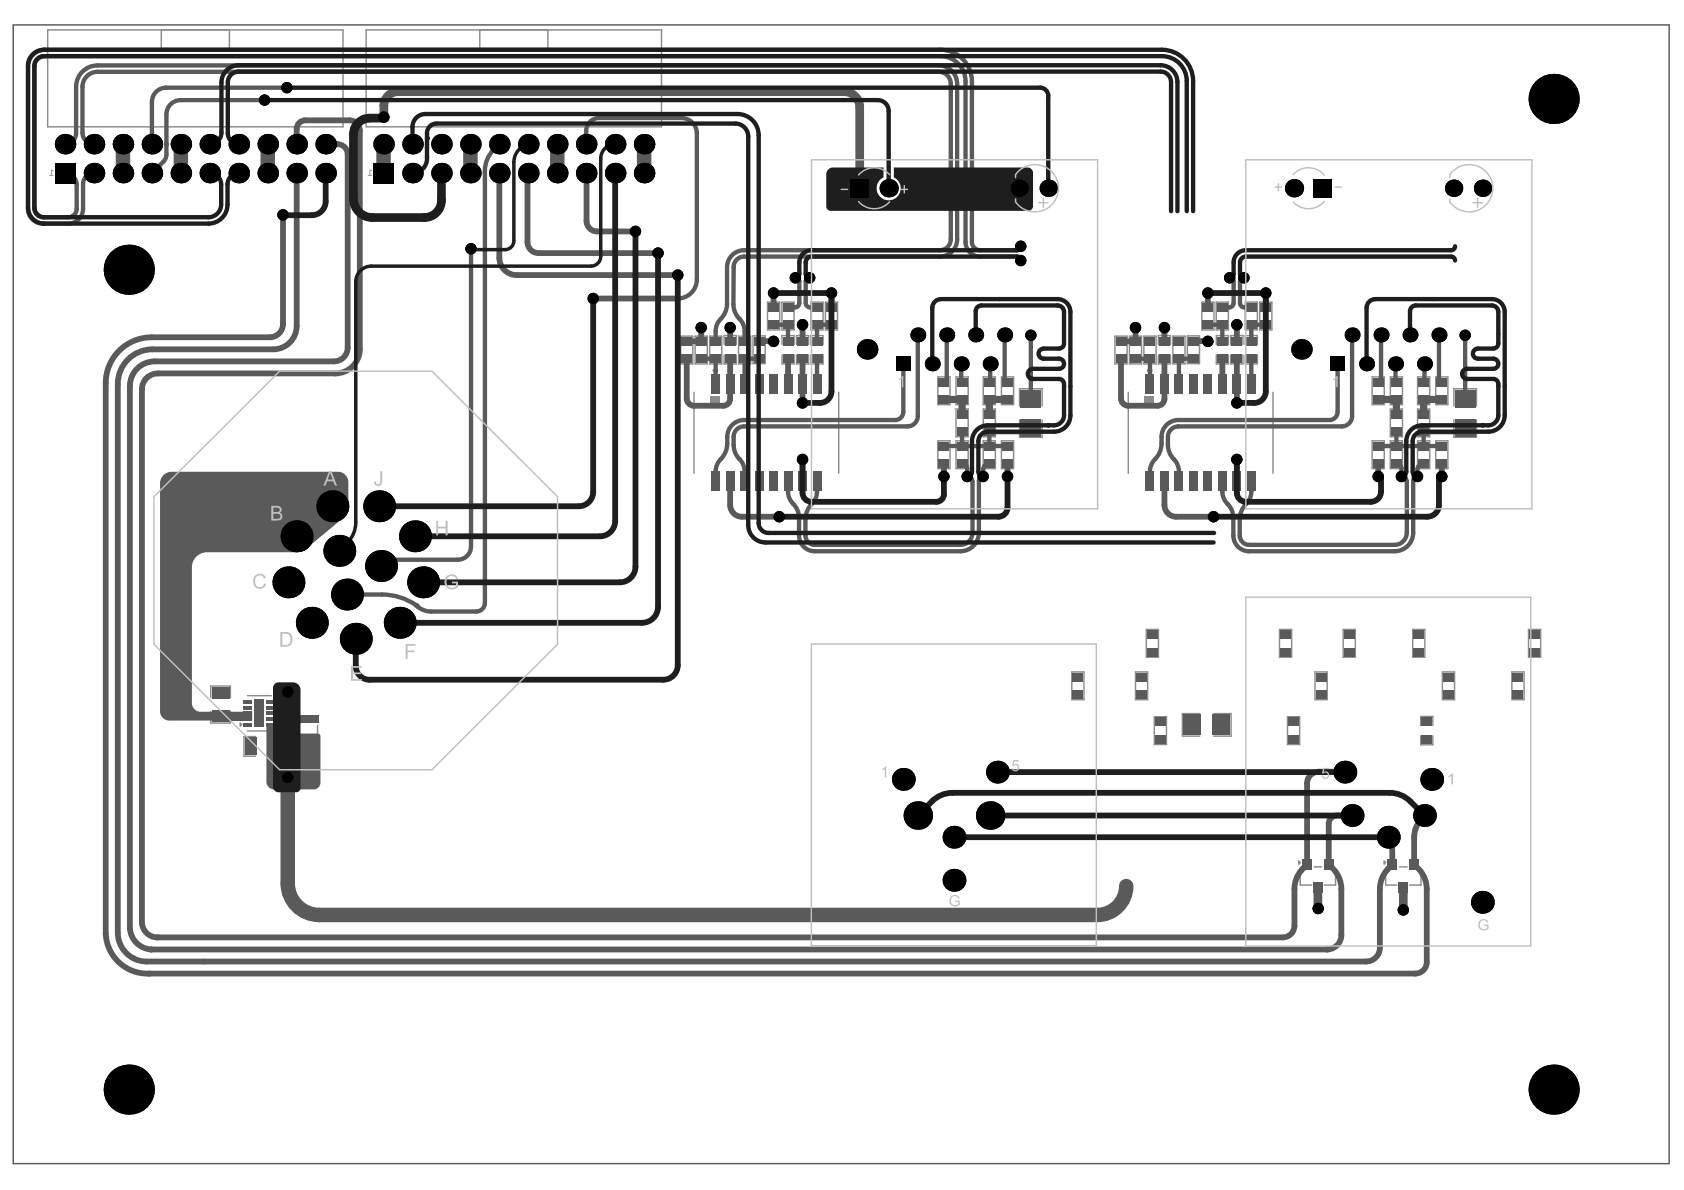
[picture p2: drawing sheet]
<svg xmlns="http://www.w3.org/2000/svg" width="297mm" height="210mm" viewBox="0 0 297 210" stroke-linecap="round" stroke-linejoin="round" font-family="sans-serif">
<path d="M2.3 4.4h292.1v200.9h-292.1z" fill="none" stroke="#5a5a5a" stroke-width=".26"/>
<g fill="none" stroke="#8c8c8c" stroke-width=".26">
<path d="M8.4 5.3h52.1v17.1h-52.1zM28.4 5.3v3.3h12.1v-3.3M64.6 5.3h52.1v17.1h-52.1zM84.6 5.3v3.3h12v-3.3M120.1 59.3h2.1v4.9h-2.1zM122.6 59.3h2.2v4.9h-2.2zM125.2 59.3h2.1v4.9h-2.1zM130.3 59.3h2.1v4.9h-2.1zM132.8 59.2h2.2v4.9h-2.2zM135.4 53.3h2.1v4.9h-2.1zM137.9 53.3h2.2v4.9h-2.2zM143 53.3h2.2v4.9h-2.2z"/>
<path d="M145.6 53.3h2.1v4.9h-2.1zM196.7 59.3h2.1v4.9h-2.1zM199.2 59.3h2.2v4.9h-2.2zM201.8 59.3h2.1v4.9h-2.1zM206.9 59.3h2.1v4.9h-2.1zM209.4 59.2h2.2v4.9h-2.2zM212 53.3h2.1v4.9h-2.1zM214.5 53.3h2.2v4.9h-2.2zM219.6 53.3h2.2v4.9h-2.2zM222.2 53.3h2.1v4.9h-2.1zM122.4 69.2v14.3M127.7 62.6v1.6h2.2v-1.6"/>
<path d="M127.7 60.8v-1.6h2.2v1.6M137.9 62.6v1.6h2.2v-1.6M137.9 60.8v-1.6h2.2v1.6M140.5 62.6v1.6h2.1v-1.6M140.5 60.8v-1.6h2.1v1.6M143 62.6v1.6h2.2v-1.6M143 60.8v-1.6h2.2v1.6M147.9 69.2v14.3M165.4 77.8h2.2v4.9h-2.2zM165.4 66.5h2.2v4.9h-2.2zM168.6 77.8h2.2v4.9h-2.2zM168.6 66.5h2.2v4.9h-2.2z"/>
<path d="M168.6 72.1h2.2v4.9h-2.2zM173.4 77.8h2.2v4.9h-2.2zM173.4 66.5h2.2v4.9h-2.2zM173.4 72.1h2.2v4.9h-2.2zM176.6 66.5h2.2v4.9h-2.2zM176.6 77.8h2.2v4.9h-2.2zM179.8 74.1v3h4v-3M179.8 71.6v-3h4v3M199 69.2v14.3M204.3 62.6v1.6h2.2v-1.6M204.3 60.8v-1.6h2.2v1.6M214.5 62.6v1.6h2.2v-1.6"/>
<path d="M214.5 60.8v-1.6h2.2v1.6M217.1 62.6v1.6h2.1v-1.6M217.1 60.8v-1.6h2.1v1.6M219.6 62.6v1.6h2.2v-1.6M219.6 60.8v-1.6h2.2v1.6M224.5 69.2v14.3M242 66.5h2.2v4.9h-2.2zM242 77.8h2.2v4.9h-2.2zM245.2 77.8h2.2v4.9h-2.2zM245.2 66.5h2.2v4.9h-2.2zM245.2 72.1h2.2v4.9h-2.2zM250 77.8h2.2v4.9h-2.2z"/>
<path d="M250 66.5h2.2v4.9h-2.2zM250 72.1h2.2v4.9h-2.2zM253.2 77.8h2.2v4.9h-2.2zM253.2 66.5h2.2v4.9h-2.2zM256.4 74.1v3h4v-3M256.4 71.6v-3h4v3M189.1 118.5h2.1v4.9h-2.1zM200.3 118.5h2.1v4.9h-2.1zM202.2 111h2.1v4.9h-2.1zM225.7 111h2.1v4.9h-2.1zM232 118.5h2.1v4.9h-2.1zM236.9 111h2.2v4.9h-2.2z"/>
<path d="M249.2 111h2.1v4.9h-2.1zM254.4 118.5h2.2v4.9h-2.2zM266.7 118.5h2.1v4.9h-2.1zM269.6 111h2.2v4.9h-2.2zM37.2 123v-2h3.4v2M37.2 125.5v2h3.4v-2M42.4 127.6l.2 .2-.2 .3zM43.6 128.9h4.3M43.6 122.7h4.3M45.1 129.9h-2.1v3.5h2.1M47.5 129.9h2.1v3.5h-2.1M51.8 127.9v1.6"/>
<path d="M56 127.9v1.6M203.6 126.4h2.2v4.9h-2.2zM211.6 125.9h-3v3.9h3M214.1 125.9h3v3.9h-3M227.1 126.4h2.1v4.9h-2.1zM250.6 128v-1.6h2.1v1.6M250.6 129.8v1.6h2.1v-1.6M229.1 151.9l.2 .2-.2 .3zM229.3 153.3v2.8h2M231.8 152.9h1.3M235.6 153.3v2.8h-2M244.2 151.9l.2 .2-.2 .3z"/>
<path d="M244.4 153.3v2.8h2M246.9 152.9h1.3M250.6 153.3v2.8h-1.9"/>
</g>
<path d="M125.9 65.3h.5l-.2 .3zM202.5 65.3h.5l-.2 .3z" fill="none" stroke="#8c8c8c" stroke-width=".51"/>
<g fill="#8c8c8c">
<path d="M125.3 69.9h1.7v1.6h-1.7z" fill-rule="evenodd"/>
<path d="M201.9 69.9h1.7v1.6h-1.7z" fill-rule="evenodd"/>
</g>
<g fill="#8c8c8c">
<path d="M9 29.9l.4 .1v.1h-.3v.8h.3v.1h-.7v-.1h.3z"/>
<path d="M65.2 29.9l.4 .1v.1h-.3v.8h.3v.1h-.7v-.1h.3z"/>
</g>
<g fill="#5a5a5a">
<path d="M28.7 84a2.01 2.01 0 0 1 1.6-.8h29.3a1.82 1.82 0 0 1 1.8 1.9v4.2a2.65 2.65 0 0 1-.8 2l-6.4 5.3a2.52 2.52 0 0 1-1.9 .8h-15.8a2.64 2.64 0 0 0-2.6 2.7v23.9a1.52 1.52 0 0 0 1.5 1.5h9.1v1.6h-14.6a1.62 1.62 0 0 1-1.7-1.6v-40.4z"/>
<path d="M47 127.8h1.5v1.3l.3 .3h7.3l.3 .2 .1 8.4a1.17 1.17 0 0 1-1.2 1.2h-7a1.33 1.33 0 0 1-1.3-1.3z"/>
</g>
<g fill="none" stroke="#5a5a5a" stroke-width=".77">
<path d="M26.8 18v7.4M29.3 15.5h21.3M31.9 17.7h14.8M7.5 39.4h4.5M29.4 20.2v5.1M85.5 30.7v75.7M103.4 23.1v2.3M105.7 20.8h14.5M83.1 43.9v52.5M131.2 44.1h34.6M142.1 49.7v3.7M172.9 45.3h6.5"/>
<path d="M172.9 44.1h6.5M69.3 98.7h11.5M69.3 98.7l-1.5 .3-.6 .8M61.2 104.9h6.2"/>
</g>
<path d="M50.8 137.1v18.7" fill="none" stroke="#5a5a5a" stroke-width="2.6"/>
<g fill="none" stroke="#5a5a5a" stroke-width="1">
<path d="M52.3 22.7v2.7M53.8 21.2h7.9M57.4 25.4h2.1M61.3 27.2v34.1M63.5 23v38.6M26.7 59.5h20.9M91.1 48.5h28.4M104.9 52.7h14.6M18.6 67.6v97.1M20.8 67.7v96.8M22.9 68.1v95.6M25 68.7v94.1"/>
<path d="M26.9 61.6h21.3M27.3 63.7h31.6M27.8 65.9h31.4M122.4 71.6h5.2M230.6 138.2v14.3l-.8 .7M232.6 136.1h4.5M228.3 156.8v6.5M234.4 145.3v7.2M235.8 143.8h2.7M236.6 156.8v8.1M243.4 156.8v10.4M245.6 152.5l-.7 .7"/>
<path d="M249.4 147.8v4.7M251.3 143.8l-.4 .4M251.7 156.8v12.9M25.9 169.6h215.1M26.7 167.5h207.4M27.8 165.3h198.5M234.1 167.5h.1M234.2 167.5h-.1M249.6 171.7h-223.3"/>
</g>
<path d="M67.7 18.6v2.1M70.2 16.2h78.7M151.6 18.9v14.3" fill="none" stroke="#5a5a5a" stroke-width="1.5"/>
<circle cx="73.4" cy="106.8" r=".38" fill="#5a5a5a"/>
<path d="M6.1 11.7v25.1M7.9 8.8h158M14.5 15.3v8.1M17.2 11.5h148.4M28.8 28.5l-2 2M29.4 25.6v1.6M85.5 30.1v.3M88.1 25.4l-1.1 1.1M126.2 58.4v1.8M129.4 47.1v6.6M139 54.2h1.2M76.1 107.9h7.9" fill="none" stroke="#5a5a5a" stroke-width=".77"/>
<path d="M49.9 37.9v19.3M52.3 30.5v27M88.1 30.5v15M93 30.7v12M103.5 30.6v8.4M95 44.6h21.1M105.3 40.8h6.8M146.7 51.7v2.5M121.1 63.3v7M234.4 152.5l.7 .7M244.9 147.7l.6 .5 .1 3.9M249.4 152.5l.8 .7" fill="none" stroke="#5a5a5a" stroke-width="1"/>
<path d="M232.5 156.5v3.7M247.5 156.5v4" fill="none" stroke="#5a5a5a" stroke-width="1.5"/>
<path d="M47.7 125.8h2.1" fill="none" stroke="#5a5a5a" stroke-width=".51"/>
<path d="M56.3 161.4h137.2" fill="none" stroke="#5a5a5a" stroke-width="2.6"/>
<circle cx="54.5" cy="131.6" r="1.28" fill="#5a5a5a"/>
<path d="M50.8 122v2.9" fill="none" stroke="#5a5a5a" stroke-width=".51"/>
<path d="M32.9 94.6h19.4M52.3 94.6h.1M58.6 89.3l-6.3 5.3" fill="none" stroke="#5a5a5a" stroke-width="1"/>
<path d="M31.9 25.4v5.1M47.2 25.4v5.1" fill="none" stroke="#5a5a5a" stroke-width="2.6"/>
<circle cx="31.9" cy="25.4" r=".38" fill="#5a5a5a"/>
<path d="M21.7 25.4v5.1M67.7 25.4v5.1" fill="none" stroke="#5a5a5a" stroke-width="2.6"/>
<circle cx="67.7" cy="30.5" r=".38" fill="#5a5a5a"/>
<path d="M113.6 25.4v5.1" fill="none" stroke="#5a5a5a" stroke-width="2.6"/>
<circle cx="113.6" cy="25.4" r=".38" fill="#5a5a5a"/>
<path d="M83 25.4v5.1M98.3 25.4v5.1" fill="none" stroke="#5a5a5a" stroke-width="2.6"/>
<path d="M167 70.5h2.7v2.7M177.2 70.5h-2.7v2.7M243.6 70.5h2.7v2.7M253.8 70.5h-2.7v2.7" fill="none" stroke="#5a5a5a" stroke-width="1.3"/>
<g fill="none" stroke="#5a5a5a" stroke-width=".77">
<path d="M4.9 11.7v25.1M7.9 9.9h158M13.4 15.3v8.2M17.2 12.7h148.4M167.7 14.8v27.4M168.8 14.8v27.4M170.3 14.3v28.4M171.4 14.3v28.4M7.5 38.3h4.5M13.5 32.6v4.2M14.6 32.5v4.3M122.9 23.5v25.8"/>
<path d="M128.2 47.1v6.6M130.4 56.2l.1 .1M131.2 45.3h34.6M131.3 58.4v1.8M136.5 57.3h2.5M139 57.8v2.4M141 49.7v3.7M142.9 54.2h1.2M144.1 57.8v2.4M144.1 57.3h2.6M161.9 59.1v14.3M167 59.1v8.3"/>
<path d="M177.2 59.1v8.3M181.8 59.1v11.2M213.1 57.3h2.5M215.6 54.2h1.2M215.6 57.8v2.4M217.6 49.7v3.7M218.7 49.7v3.7M219.5 54.2h1.2M220.7 57.3h2.6M220.7 57.8v2.4M238.5 59.1v14.3M243.6 59.1v8.3"/>
<path d="M253.8 59.1v8.3M258.4 59.1v11.2M123.7 63.3h2.5v4.5M128.3 77.1v1.1M129.4 77.1v1.4M131.2 74.1h26.7M131.2 75.2h28.9M133.8 63.3h-2.5v4.5M139 60.2h.1M144.1 63.2v4.6M159.3 64.2v8.5M167 78.7h10.2"/>
<path d="M169.6 64.2v3l.1 .2M169.7 76.2v2.5M174.7 64.2v3l-.2 .2M180 76.2h-5.5v2.5M200.3 63.3h2.5v4.5M204.9 77.1v1.1M206 77.1v1.4M207.9 74.1h26.6M207.9 75.2h28.8M210.5 63.3h-2.5v4.5M215.6 60.2h.1M220.7 63.2v4.6"/>
<path d="M235.9 64.2v8.5M243.6 78.7h10.2M246.2 64.2v3l.1 .2M246.3 76.2v2.5M251.3 64.2v3l-.2 .2M256.6 76.2h-5.5v2.5M126.2 83.2v1.8M131.3 83.2v1.8M139 84.9v1.8M140.9 91.4v3.1M142.1 91.6v2.9M143.7 97.2h25.7"/>
<path d="M143.7 96.1h25.7M144.1 84.9v1.8M170.6 82.6v1.4M171.5 85v8.9M172.7 84.8v9.2M173.4 82.8v1.2M202.8 83.2v1.8M208 83.2v1.8M215.6 84.9v1.8M217.6 91.4v3.1M218.7 91.6v2.9M220.3 97.2h25.7"/>
<path d="M220.3 96.1h25.7M220.7 84.9v1.8M247.2 82.6v1.4M248.1 85v8.9M249.3 84.8v9.2M250 82.8v1.2"/>
</g>
<g fill="none" stroke="#5a5a5a" stroke-width="1">
<path d="M123.7 57.8v2.4h-2.6M128.8 57.8v2.4M136.5 51.7v2.5M141.6 57.8v2.3M200.3 57.8v2.4h-2.6M205.4 57.8v2.4M213.1 51.7v2.5M218.2 57.8v2.3M223.3 51.7v2.5M128.8 63.2v7.2M133.9 60.2h2.5M139 63.2v4.6"/>
<path d="M141.6 63.2v7.9M197.7 63.3v7M199 71.6h5.2M205.4 63.2v7.2M210.5 60.2h2.5M215.6 63.2v4.6M218.2 63.2v7.9M128.8 84.4v4.7M130.9 91.1h6.6M141.6 81v3.9M166.5 81.7v2.3M177.7 81.7v2.3"/>
<path d="M205.4 84.4v4.7M207.5 91.1h6.6M218.2 81v3.9M243.1 81.7v2.3M254.3 81.7v2.3"/>
</g>
<path d="M136.4 60.2h.1" fill="none" stroke="#5a5a5a" stroke-width="1.5"/>
<g fill="#5a5a5a">
<path d="M47 126.5h6.9v.6h-6.9z" fill-rule="evenodd"/>
<path d="M38.9 125.5h5.6v1.6h-5.6z" fill-rule="evenodd"/>
</g>
<g fill="none" stroke="#5a5a5a" stroke-width="1">
<path d="M53.8 21.2a1.51 1.51 0 0 0-1.5 1.5M59.5 25.4a1.81 1.81 0 0 1 1.8 1.8M61.7 21.2a1.8 1.8 0 0 1 1.8 1.8M93.2 30.5l-.2 .2M103.4 30.5l.1 .1M103.5 39a1.85 1.85 0 0 0 1.8 1.8M26.7 59.5a8.1 8.1 0 0 0-8.1 8.1M49.9 57.2a2.34 2.34 0 0 1-2.3 2.3M52.3 57.5a4.1 4.1 0 0 1-4.1 4.1M88.1 45.5a3.1 3.1 0 0 0 3 3M93 42.7a1.95 1.95 0 0 0 2 1.9M26.9 61.6a6.1 6.1 0 0 0-6.1 6.1"/>
<path d="M27.3 63.7a4.4 4.4 0 0 0-4.4 4.4M27.8 65.9a2.79 2.79 0 0 0-2.8 2.8M61.3 61.3a2.43 2.43 0 0 1-2.4 2.4M63.5 61.6a4.3 4.3 0 0 1-4.3 4.3M121.1 70.3a1.28 1.28 0 0 0 1.3 1.3M128.8 70.4a1.21 1.21 0 0 1-1.2 1.2M197.7 70.3a1.28 1.28 0 0 0 1.3 1.3M205.4 70.4a1.21 1.21 0 0 1-1.2 1.2M128.8 89.1a2.07 2.07 0 0 0 2.1 2M205.4 89.1a2.07 2.07 0 0 0 2.1 2M232.6 136.1a2.06 2.06 0 0 0-2 2.1M237.1 136.1l.1 .1"/>
<path d="M229.8 153.2a5.1 5.1 0 0 0-1.5 3.6M235.4 153.5a5.1 5.1 0 0 1 1.2 3.3M235.8 143.8a1.42 1.42 0 0 0-1.4 1.5M244.9 153.2a5.1 5.1 0 0 0-1.5 3.6M250.4 153.5a5.1 5.1 0 0 1 1.3 3.3M250.9 144.2a5.1 5.1 0 0 0-1.5 3.6M18.6 164.7a7.4 7.4 0 0 0 7.7 7M20.8 164.5a5.1 5.1 0 0 0 5.1 5.1M22.9 163.7a4 4 0 0 0 3.8 3.8M25 162.8a2.73 2.73 0 0 0 2.8 2.5M228.3 163.3a2.07 2.07 0 0 1-2 2M236.6 164.9a2.54 2.54 0 0 1-2.4 2.6"/>
<path d="M243.4 167.2a2.44 2.44 0 0 1-2.4 2.4M251.7 169.7a2.03 2.03 0 0 1-2.1 2"/>
</g>
<path d="M70.2 16.2a2.46 2.46 0 0 0-2.5 2.4M148.9 16.2a2.73 2.73 0 0 1 2.7 2.7" fill="none" stroke="#5a5a5a" stroke-width="1.5"/>
<g fill="none" stroke="#5a5a5a" stroke-width=".77">
<path d="M7.9 8.8a2.96 2.96 0 0 0-3 2.9M7.9 9.9a1.84 1.84 0 0 0-1.8 1.8M17.2 12.7a2.65 2.65 0 0 0-2.7 2.6M17.2 11.5a3.8 3.8 0 0 0-3.8 3.8M29.3 15.5a2.51 2.51 0 0 0-2.5 2.5M31.9 17.7a2.51 2.51 0 0 0-2.5 2.5M165.6 11.5a3.2 3.2 0 0 1 3.2 3.3M165.6 12.7a2.12 2.12 0 0 1 2.1 2.1M165.9 8.8a5.6 5.6 0 0 1 5.5 5.5M165.9 9.9a4.4 4.4 0 0 1 4.4 4.4M4.9 36.8a2.6 2.6 0 0 0 2.6 2.6M6.1 36.8a1.48 1.48 0 0 0 1.4 1.5"/>
<path d="M11.5 30.5a2.05 2.05 0 0 1 2 2.1M13.4 23.5a1.95 1.95 0 0 1-1.9 1.9M13.5 36.8a1.48 1.48 0 0 1-1.5 1.5M14.5 23.4a2.03 2.03 0 0 0 2.1 2M14.6 36.8a2.6 2.6 0 0 1-2.6 2.6M16.6 30.5a1.93 1.93 0 0 0-2 2M29.4 25.6h.1M29.4 27.2a1.78 1.78 0 0 1-.6 1.3M29.4 25.3v.3M85.5 30.4v.3M87 26.5l-1 1.4-.3 1.1-.2 1.1M105.7 20.8a2.25 2.25 0 0 0-2.3 2.3"/>
<path d="M120.2 20.8a2.71 2.71 0 0 1 2.7 2.7M104.6 52.4l.3 .3M122.9 49.3a3.4 3.4 0 0 1-3.4 3.4M128.2 53.7l-.3 1.4-.8 1.2a3 3 0 0 0-.9 2.1M129.4 53.7l.2 1.4 .8 1.1M130.5 56.3a3 3 0 0 1 .8 2.1M131.2 44.1a3 3 0 0 0-3 3M131.2 45.3a1.84 1.84 0 0 0-1.8 1.8M140.3 49a.7 .7 0 0 1 .7 .7M141 53.4a.77 .77 0 0 1-.8 .8M142.1 53.4a.77 .77 0 0 0 .8 .8M142.8 49a.7 .7 0 0 0-.7 .7"/>
<path d="M167.7 42.2a1.93 1.93 0 0 1-1.9 1.9M168.8 42.2a3 3 0 0 1-3 3.1M170.3 42.7a2.56 2.56 0 0 0 2.6 2.6M171.4 42.7a1.43 1.43 0 0 0 1.5 1.4M179.4 45.3a.7 .7 0 0 1 .6 .7M180 43.4a.7 .7 0 0 1-.6 .7M216.9 49a.7 .7 0 0 1 .7 .7M217.6 53.4a.77 .77 0 0 1-.8 .8M218.7 53.4a.77 .77 0 0 0 .8 .8M219.4 49a.7 .7 0 0 0-.7 .7M128.3 78.2a4.2 4.2 0 0 1-1.5 3.2 3 3 0 0 0-.6 1.8M129.4 78.5a4 4 0 0 0 1.4 2.9 3 3 0 0 1 .5 1.8"/>
<path d="M131.2 74.1a2.97 2.97 0 0 0-2.9 3M131.2 75.2a1.84 1.84 0 0 0-1.8 1.9M133.9 63.2l-.1 .1M159.3 72.7a1.43 1.43 0 0 1-1.4 1.4M161.9 73.4a1.82 1.82 0 0 1-1.8 1.8M180.8 75.4a.82 .82 0 0 1-.8 .8M204.9 78.2a4.2 4.2 0 0 1-1.5 3.2 3 3 0 0 0-.6 1.8M206 78.5a4 4 0 0 0 1.4 2.9 3 3 0 0 1 .6 1.8M207.9 74.1a2.97 2.97 0 0 0-3 3M207.9 75.2a1.84 1.84 0 0 0-1.9 1.9M235.9 72.7a1.43 1.43 0 0 1-1.4 1.4M238.5 73.4a1.82 1.82 0 0 1-1.8 1.8"/>
<path d="M257.4 75.4a.82 .82 0 0 1-.8 .8M83.1 96.4a2.33 2.33 0 0 1-2.3 2.3M139 86.7a4.6 4.6 0 0 0 1.5 2.9l.3 .8 .1 1M140.9 94.5a2.76 2.76 0 0 0 2.8 2.7M142.1 94.5a1.64 1.64 0 0 0 1.6 1.6M144.1 86.7a3.4 3.4 0 0 1-1.2 2.5 3.9 3.9 0 0 0-.8 2.4M169.7 81.7h.1a.89 .89 0 0 1 .8 .9M170.6 84a.94 .94 0 0 1 .9 1M171.5 93.9a2.17 2.17 0 0 1-2.1 2.2M172.7 94a3.3 3.3 0 0 1-3.3 3.2M173.4 84a.76 .76 0 0 0-.7 .8M174.5 81.7a1.08 1.08 0 0 0-1.1 1.1"/>
<path d="M215.6 86.7a4.6 4.6 0 0 0 1.5 2.9l.3 .8 .2 1M217.6 94.5a2.76 2.76 0 0 0 2.7 2.7M218.7 94.5a1.64 1.64 0 0 0 1.6 1.6M220.7 86.7a3.4 3.4 0 0 1-1.2 2.5 3.9 3.9 0 0 0-.8 2.4M246.3 81.7h.1a.89 .89 0 0 1 .8 .9M247.2 84a.94 .94 0 0 1 .9 1M248.1 93.9a2.17 2.17 0 0 1-2.1 2.2M249.3 94a3.3 3.3 0 0 1-3.3 3.2M250 84a.76 .76 0 0 0-.7 .8M251.1 81.7a1.08 1.08 0 0 0-1.1 1.1M67.4 104.9a10.4 10.4 0 0 1 6.7 2.4 3.8 3.8 0 0 0 2 .6M85.5 106.4a1.51 1.51 0 0 1-1.5 1.5"/>
</g>
<path d="M50.8 155.8a5.6 5.6 0 0 0 5.5 5.6M198.7 156.3a5.1 5.1 0 0 1-5.2 5.1" fill="none" stroke="#5a5a5a" stroke-width="2.6"/>
<path d="M50.8 124.9a.92 .92 0 0 1-1 .9" fill="none" stroke="#5a5a5a" stroke-width=".51"/>
<g fill="#000">
<circle cx="46.7" cy="17.7" r="1.01"/>
<circle cx="50.6" cy="15.5" r="1.01"/>
<circle cx="274" cy="17.4" r="4.4"/>
<circle cx="11.5" cy="25.4" r="1.81"/>
<circle cx="16.6" cy="30.5" r="1.81"/>
<circle cx="16.6" cy="25.4" r="1.81"/>
<circle cx="21.7" cy="30.5" r="1.81"/>
<circle cx="21.7" cy="25.4" r="1.81"/>
<circle cx="26.8" cy="30.5" r="1.81"/>
<circle cx="26.8" cy="25.4" r="1.81"/>
<circle cx="31.9" cy="25.4" r="1.81"/>
<circle cx="31.9" cy="30.5" r="1.81"/>
<circle cx="37" cy="25.4" r="1.81"/>
<circle cx="37" cy="30.5" r="1.81"/>
<circle cx="42.1" cy="30.5" r="1.81"/>
<circle cx="42.1" cy="25.4" r="1.81"/>
<circle cx="47.2" cy="25.4" r="1.81"/>
<circle cx="47.2" cy="30.5" r="1.81"/>
<circle cx="49.9" cy="37.9" r="1.01"/>
<circle cx="52.3" cy="30.5" r="1.81"/>
<circle cx="52.3" cy="25.4" r="1.81"/>
<circle cx="57.4" cy="25.4" r="1.81"/>
<circle cx="57.4" cy="30.5" r="1.81"/>
<circle cx="67.7" cy="25.4" r="1.81"/>
<circle cx="67.7" cy="20.7" r="1.01"/>
<circle cx="72.8" cy="30.5" r="1.81"/>
<circle cx="72.8" cy="25.4" r="1.81"/>
<circle cx="77.9" cy="25.4" r="1.81"/>
<circle cx="77.9" cy="30.5" r="1.81"/>
<circle cx="83" cy="25.4" r="1.81"/>
<circle cx="83" cy="30.5" r="1.81"/>
<circle cx="88.1" cy="30.5" r="1.81"/>
<circle cx="88.1" cy="25.4" r="1.81"/>
<circle cx="93.2" cy="25.4" r="1.81"/>
<circle cx="93.2" cy="30.5" r="1.81"/>
<circle cx="98.3" cy="30.5" r="1.81"/>
<circle cx="98.3" cy="25.4" r="1.81"/>
<circle cx="103.4" cy="30.5" r="1.81"/>
<circle cx="103.4" cy="25.4" r="1.81"/>
<circle cx="108.5" cy="30.5" r="1.81"/>
<circle cx="108.5" cy="25.4" r="1.81"/>
<circle cx="113.6" cy="30.5" r="1.81"/>
<circle cx="113.6" cy="25.4" r="1.81"/>
<circle cx="156.8" cy="33.2" r="1.61"/>
<circle cx="179.8" cy="33.2" r="1.53"/>
<circle cx="184.9" cy="33.2" r="1.53"/>
<circle cx="228.3" cy="33.2" r="1.61"/>
<circle cx="256.4" cy="33.2" r="1.53"/>
<circle cx="261.5" cy="33.2" r="1.53"/>
<circle cx="22.7" cy="47.6" r="4.4"/>
<circle cx="83.1" cy="43.9" r="1.01"/>
<circle cx="104.6" cy="52.7" r="1.01"/>
<circle cx="112.1" cy="40.8" r="1.01"/>
<circle cx="116.1" cy="44.6" r="1.01"/>
<circle cx="119.5" cy="48.5" r="1.01"/>
<circle cx="123.7" cy="57.8" r="1.01"/>
<circle cx="128.8" cy="57.8" r="1.01"/>
<circle cx="136.5" cy="51.7" r="1.01"/>
<circle cx="140.3" cy="49" r="1.01"/>
<circle cx="141.6" cy="57.3" r="1.01"/>
<circle cx="142.8" cy="49" r="1.01"/>
<circle cx="146.7" cy="51.7" r="1.01"/>
<circle cx="161.9" cy="59.1" r="1.31"/>
<circle cx="167" cy="59.1" r="1.31"/>
<circle cx="172.1" cy="59.1" r="1.31"/>
<circle cx="177.2" cy="59.1" r="1.31"/>
<circle cx="180" cy="43.4" r="1.01"/>
<circle cx="180" cy="46" r="1.01"/>
<circle cx="181.8" cy="59.1" r="1.01"/>
<circle cx="200.3" cy="57.8" r="1.01"/>
<circle cx="205.4" cy="57.8" r="1.01"/>
<circle cx="213.1" cy="51.7" r="1.01"/>
<circle cx="216.9" cy="49" r="1.01"/>
<circle cx="218.2" cy="57.3" r="1.01"/>
<circle cx="219.4" cy="49" r="1.01"/>
<circle cx="223.3" cy="51.7" r="1.01"/>
<circle cx="238.5" cy="59.1" r="1.31"/>
<circle cx="243.6" cy="59.1" r="1.31"/>
<circle cx="248.7" cy="59.1" r="1.31"/>
<circle cx="253.8" cy="59.1" r="1.31"/>
<circle cx="258.4" cy="59.1" r="1.01"/>
<circle cx="136.5" cy="60.2" r="1.01"/>
<circle cx="141.6" cy="71.1" r="1.01"/>
<circle cx="153" cy="61.6" r="1.81"/>
<circle cx="164.4" cy="64.2" r="1.31"/>
<circle cx="169.6" cy="64.2" r="1.31"/>
<circle cx="174.7" cy="64.2" r="1.31"/>
<circle cx="213.1" cy="60.2" r="1.01"/>
<circle cx="218.2" cy="71.1" r="1.01"/>
<circle cx="229.6" cy="61.6" r="1.81"/>
<circle cx="241" cy="64.2" r="1.31"/>
<circle cx="246.2" cy="64.2" r="1.31"/>
<circle cx="251.3" cy="64.2" r="1.31"/>
<circle cx="52.3" cy="94.6" r="2.81"/>
<circle cx="58.6" cy="89.3" r="2.81"/>
<circle cx="59.8" cy="97.2" r="2.81"/>
<circle cx="66.9" cy="89.3" r="2.81"/>
<circle cx="67.2" cy="99.8" r="2.81"/>
<circle cx="73.2" cy="94.6" r="2.81"/>
<circle cx="137.5" cy="91.1" r="1.01"/>
<circle cx="141.6" cy="81" r="1.01"/>
<circle cx="166.5" cy="84" r="1.01"/>
<circle cx="170.6" cy="84" r="1.01"/>
<circle cx="173.4" cy="84" r="1.01"/>
<circle cx="177.7" cy="84" r="1.01"/>
<circle cx="214.1" cy="91.1" r="1.01"/>
<circle cx="218.2" cy="81" r="1.01"/>
<circle cx="243.1" cy="84" r="1.01"/>
<circle cx="247.2" cy="84" r="1.01"/>
<circle cx="250" cy="84" r="1.01"/>
<circle cx="254.3" cy="84" r="1.01"/>
<circle cx="50.9" cy="102.7" r="2.81"/>
<circle cx="55" cy="109.9" r="2.81"/>
<circle cx="61.2" cy="104.9" r="2.81"/>
<circle cx="62.8" cy="112.7" r="2.81"/>
<circle cx="70.5" cy="109.9" r="2.81"/>
<circle cx="74.6" cy="102.7" r="2.81"/>
<circle cx="50.8" cy="122" r="1.01"/>
<circle cx="50.8" cy="137.1" r="1.01"/>
<circle cx="159.3" cy="137.5" r="2.01"/>
<circle cx="175.9" cy="136.2" r="2.01"/>
<circle cx="237.2" cy="136.2" r="2.01"/>
<circle cx="252.5" cy="137.5" r="2.01"/>
<circle cx="161.9" cy="143.8" r="2.51"/>
<circle cx="168.3" cy="155.3" r="2.01"/>
<circle cx="168.3" cy="147.7" r="2.01"/>
<circle cx="174.7" cy="143.8" r="2.51"/>
<circle cx="238.5" cy="143.8" r="2.01"/>
<circle cx="244.9" cy="147.7" r="2.01"/>
<circle cx="251.3" cy="143.8" r="2.01"/>
<circle cx="261.5" cy="159.2" r="2.01"/>
<circle cx="232.5" cy="160.3" r="1.01"/>
<circle cx="247.5" cy="160.5" r="1.01"/>
<circle cx="22.7" cy="192.2" r="4.4"/>
<circle cx="274" cy="192.2" r="4.4"/>
</g>
<g fill="#000">
<path d="M9.7 28.7h3.6v3.6h-3.6z" fill-rule="evenodd"/>
<path d="M65.8 28.7h3.7v3.6h-3.7z" fill-rule="evenodd"/>
<path d="M150 31.6h3.3v3.2h-3.3z" fill-rule="evenodd"/>
<path d="M231.7 31.6h3.3v3.2h-3.3z" fill-rule="evenodd"/>
<path d="M158 62.9h2.7v2.6h-2.7z" fill-rule="evenodd"/>
<path d="M234.6 62.9h2.7v2.6h-2.7z" fill-rule="evenodd"/>
</g>
<g fill="#5a5a5a">
<path d="M214.8 83.2h1.6v3.4h-1.6z" fill-rule="evenodd"/>
<path d="M217.4 83.2h1.5v3.4h-1.5z" fill-rule="evenodd"/>
<path d="M220 83.2h1.5v3.4h-1.5z" fill-rule="evenodd"/>
<path d="M220 66.1h1.5v3.3h-1.5z" fill-rule="evenodd"/>
<path d="M217.4 66.1h1.5v3.3h-1.5z" fill-rule="evenodd"/>
<path d="M214.8 66.1h1.6v3.3h-1.6z" fill-rule="evenodd"/>
<path d="M212.3 66.1h1.5v3.3h-1.5z" fill-rule="evenodd"/>
<path d="M209.7 66.1h1.6v3.3h-1.6z" fill-rule="evenodd"/>
<path d="M207.2 66.1h1.5v3.3h-1.5z" fill-rule="evenodd"/>
<path d="M204.6 66.1h1.6v3.3h-1.6z" fill-rule="evenodd"/>
<path d="M202.1 66.1h1.5v3.3h-1.5z" fill-rule="evenodd"/>
<path d="M204.5 62.5h1.8v1.5h-1.8z" fill-rule="evenodd"/>
<path d="M204.5 59.4h1.8v1.5h-1.8z" fill-rule="evenodd"/>
<path d="M249.4 111.2h1.7v1.5h-1.7z" fill-rule="evenodd"/>
<path d="M249.4 114.2h1.7v1.6h-1.7z" fill-rule="evenodd"/>
<path d="M225.9 111.2h1.8v1.5h-1.8z" fill-rule="evenodd"/>
<path d="M225.9 114.2h1.8v1.6h-1.8z" fill-rule="evenodd"/>
<path d="M237.1 111.2h1.8v1.5h-1.8z" fill-rule="evenodd"/>
<path d="M237.1 114.2h1.8v1.6h-1.8z" fill-rule="evenodd"/>
<path d="M125.5 66.1h1.5v3.3h-1.5z" fill-rule="evenodd"/>
<path d="M180 68.8h3.6v3h-3.6z" fill-rule="evenodd"/>
<path d="M180 73.9h3.6v3h-3.6z" fill-rule="evenodd"/>
<path d="M122.8 59.4h1.8v1.6h-1.8z" fill-rule="evenodd"/>
<path d="M133 59.4h1.8v1.5h-1.8z" fill-rule="evenodd"/>
<path d="M120.2 59.4h1.8v1.6h-1.8z" fill-rule="evenodd"/>
<path d="M120.2 62.5h1.8v1.5h-1.8z" fill-rule="evenodd"/>
<path d="M125.3 59.4h1.8v1.6h-1.8z" fill-rule="evenodd"/>
<path d="M176.8 77.9h1.8v1.5h-1.8z" fill-rule="evenodd"/>
<path d="M130.5 59.4h1.7v1.6h-1.7z" fill-rule="evenodd"/>
<path d="M168.8 75.4h1.8v1.5h-1.8z" fill-rule="evenodd"/>
<path d="M138.1 59.4h1.8v1.5h-1.8z" fill-rule="evenodd"/>
<path d="M143.2 59.4h1.8v1.5h-1.8z" fill-rule="evenodd"/>
<path d="M165.6 66.6h1.8v1.6h-1.8z" fill-rule="evenodd"/>
<path d="M168.8 66.6h1.8v1.6h-1.8z" fill-rule="evenodd"/>
<path d="M122.8 62.5h1.8v1.5h-1.8z" fill-rule="evenodd"/>
<path d="M125.3 62.5h1.8v1.5h-1.8z" fill-rule="evenodd"/>
<path d="M133 62.5h1.8v1.5h-1.8z" fill-rule="evenodd"/>
<path d="M130.5 62.5h1.7v1.5h-1.7z" fill-rule="evenodd"/>
<path d="M176.8 81h1.8v1.5h-1.8z" fill-rule="evenodd"/>
<path d="M165.6 69.7h1.8v1.5h-1.8z" fill-rule="evenodd"/>
<path d="M168.8 72.3h1.8v1.5h-1.8z" fill-rule="evenodd"/>
<path d="M168.8 69.7h1.8v1.5h-1.8z" fill-rule="evenodd"/>
<path d="M165.6 81h1.8v1.5h-1.8z" fill-rule="evenodd"/>
<path d="M43.2 130.1h2.1v3.1h-2.1z" fill-rule="evenodd"/>
<path d="M47.3 130.1h2.1v3.1h-2.1z" fill-rule="evenodd"/>
<path d="M43 127.6h1.5v.5h-1.5z" fill-rule="evenodd"/>
<path d="M44.9 123.4h1.7v4.8h-1.7z" fill-rule="evenodd"/>
<path d="M43 126.6h1.5v.5h-1.5z" fill-rule="evenodd"/>
<path d="M43 125.5h1.5v.6h-1.5z" fill-rule="evenodd"/>
<path d="M43 124.5h1.5v.6h-1.5z" fill-rule="evenodd"/>
<path d="M43 123.5h1.5v.6h-1.5z" fill-rule="evenodd"/>
<path d="M47 123.5h1.5v.6h-1.5z" fill-rule="evenodd"/>
<path d="M47 124.5h1.5v.6h-1.5z" fill-rule="evenodd"/>
<path d="M47 125.5h1.5v.6h-1.5z" fill-rule="evenodd"/>
<path d="M47 126.6h1.5v.5h-1.5z" fill-rule="evenodd"/>
<path d="M47 127.6h1.5v.5h-1.5z" fill-rule="evenodd"/>
<path d="M37.4 121.2h3v2.1h-3z" fill-rule="evenodd"/>
<path d="M37.4 125.3h3v2h-3z" fill-rule="evenodd"/>
<path d="M51.7 126.2h4.4v1.3h-4.4z" fill-rule="evenodd"/>
<path d="M51.7 130h4.4v1.3h-4.4z" fill-rule="evenodd"/>
<path d="M248.6 151.6h1.7v1.8h-1.7z" fill-rule="evenodd"/>
<path d="M244.8 151.6h1.6v1.8h-1.6z" fill-rule="evenodd"/>
<path d="M246.7 155.6h1.7v1.8h-1.7z" fill-rule="evenodd"/>
<path d="M233.5 151.6h1.7v1.8h-1.7z" fill-rule="evenodd"/>
<path d="M229.7 151.6h1.7v1.8h-1.7z" fill-rule="evenodd"/>
<path d="M231.6 155.6h1.7v1.8h-1.7z" fill-rule="evenodd"/>
<path d="M143.2 62.5h1.8v1.5h-1.8z" fill-rule="evenodd"/>
<path d="M165.6 77.9h1.8v1.5h-1.8z" fill-rule="evenodd"/>
<path d="M127.9 62.5h1.8v1.5h-1.8z" fill-rule="evenodd"/>
<path d="M127.9 59.4h1.8v1.5h-1.8z" fill-rule="evenodd"/>
<path d="M138.1 62.5h1.8v1.5h-1.8z" fill-rule="evenodd"/>
<path d="M173.6 69.7h1.8v1.5h-1.8z" fill-rule="evenodd"/>
<path d="M173.6 66.6h1.8v1.6h-1.8z" fill-rule="evenodd"/>
<path d="M173.6 75.4h1.8v1.5h-1.8z" fill-rule="evenodd"/>
<path d="M173.6 72.3h1.8v1.5h-1.8z" fill-rule="evenodd"/>
<path d="M138.1 56.5h1.8v1.5h-1.8z" fill-rule="evenodd"/>
<path d="M138.1 53.4h1.8v1.6h-1.8z" fill-rule="evenodd"/>
<path d="M176.8 69.7h1.8v1.5h-1.8z" fill-rule="evenodd"/>
<path d="M176.8 66.6h1.8v1.6h-1.8z" fill-rule="evenodd"/>
<path d="M143.2 56.5h1.8v1.5h-1.8z" fill-rule="evenodd"/>
<path d="M143.2 53.4h1.8v1.6h-1.8z" fill-rule="evenodd"/>
<path d="M168.8 81h1.8v1.5h-1.8z" fill-rule="evenodd"/>
<path d="M168.8 77.9h1.8v1.5h-1.8z" fill-rule="evenodd"/>
<path d="M145.8 53.4h1.8v1.6h-1.8z" fill-rule="evenodd"/>
<path d="M145.8 56.5h1.8v1.5h-1.8z" fill-rule="evenodd"/>
<path d="M135.6 53.4h1.7v1.6h-1.7z" fill-rule="evenodd"/>
<path d="M135.6 56.5h1.7v1.5h-1.7z" fill-rule="evenodd"/>
<path d="M173.6 77.9h1.8v1.5h-1.8z" fill-rule="evenodd"/>
<path d="M173.6 81h1.8v1.5h-1.8z" fill-rule="evenodd"/>
<path d="M201.9 62.5h1.8v1.5h-1.8z" fill-rule="evenodd"/>
<path d="M201.9 59.4h1.8v1.6h-1.8z" fill-rule="evenodd"/>
<path d="M207.1 62.5h1.7v1.5h-1.7z" fill-rule="evenodd"/>
<path d="M207.1 59.4h1.7v1.6h-1.7z" fill-rule="evenodd"/>
<path d="M202.4 111.2h1.8v1.5h-1.8z" fill-rule="evenodd"/>
<path d="M202.4 114.2h1.8v1.6h-1.8z" fill-rule="evenodd"/>
<path d="M125.5 83.2h1.5v3.4h-1.5z" fill-rule="evenodd"/>
<path d="M128 83.2h1.6v3.4h-1.6z" fill-rule="evenodd"/>
<path d="M130.6 83.2h1.5v3.4h-1.5z" fill-rule="evenodd"/>
<path d="M133.1 83.2h1.6v3.4h-1.6z" fill-rule="evenodd"/>
<path d="M135.7 83.2h1.5v3.4h-1.5z" fill-rule="evenodd"/>
<path d="M138.2 83.2h1.6v3.4h-1.6z" fill-rule="evenodd"/>
<path d="M140.8 83.2h1.5v3.4h-1.5z" fill-rule="evenodd"/>
<path d="M143.3 83.2h1.6v3.4h-1.6z" fill-rule="evenodd"/>
<path d="M143.3 66.1h1.6v3.3h-1.6z" fill-rule="evenodd"/>
<path d="M140.8 66.1h1.5v3.3h-1.5z" fill-rule="evenodd"/>
<path d="M138.2 66.1h1.6v3.3h-1.6z" fill-rule="evenodd"/>
<path d="M135.7 66.1h1.5v3.3h-1.5z" fill-rule="evenodd"/>
<path d="M133.1 66.1h1.6v3.3h-1.6z" fill-rule="evenodd"/>
<path d="M130.6 66.1h1.5v3.3h-1.5z" fill-rule="evenodd"/>
<path d="M128 66.1h1.6v3.3h-1.6z" fill-rule="evenodd"/>
<path d="M212.3 83.2h1.5v3.4h-1.5z" fill-rule="evenodd"/>
<path d="M209.7 83.2h1.6v3.4h-1.6z" fill-rule="evenodd"/>
<path d="M207.2 83.2h1.5v3.4h-1.5z" fill-rule="evenodd"/>
<path d="M204.6 83.2h1.6v3.4h-1.6z" fill-rule="evenodd"/>
<path d="M202.1 83.2h1.5v3.4h-1.5z" fill-rule="evenodd"/>
<path d="M199.4 59.4h1.8v1.6h-1.8z" fill-rule="evenodd"/>
<path d="M199.4 62.5h1.8v1.5h-1.8z" fill-rule="evenodd"/>
<path d="M209.6 59.4h1.8v1.5h-1.8z" fill-rule="evenodd"/>
<path d="M209.6 62.5h1.8v1.5h-1.8z" fill-rule="evenodd"/>
<path d="M196.8 59.4h1.8v1.6h-1.8z" fill-rule="evenodd"/>
<path d="M196.8 62.5h1.8v1.5h-1.8z" fill-rule="evenodd"/>
<path d="M140.7 59.4h1.8v1.5h-1.8z" fill-rule="evenodd"/>
<path d="M140.7 62.5h1.8v1.5h-1.8z" fill-rule="evenodd"/>
<path d="M227.3 129.6h1.8v1.6h-1.8z" fill-rule="evenodd"/>
<path d="M227.3 126.6h1.8v1.5h-1.8z" fill-rule="evenodd"/>
<path d="M212.2 56.5h1.8v1.5h-1.8z" fill-rule="evenodd"/>
<path d="M212.2 53.4h1.8v1.6h-1.8z" fill-rule="evenodd"/>
<path d="M250.8 129.6h1.8v1.6h-1.8z" fill-rule="evenodd"/>
<path d="M250.8 126.6h1.8v1.5h-1.8z" fill-rule="evenodd"/>
<path d="M208.8 126.1h3v3.5h-3z" fill-rule="evenodd"/>
<path d="M213.9 126.1h3v3.5h-3z" fill-rule="evenodd"/>
<path d="M254.6 121.7h1.8v1.6h-1.8z" fill-rule="evenodd"/>
<path d="M254.6 118.7h1.8v1.5h-1.8z" fill-rule="evenodd"/>
<path d="M203.8 129.6h1.8v1.6h-1.8z" fill-rule="evenodd"/>
<path d="M203.8 126.6h1.8v1.5h-1.8z" fill-rule="evenodd"/>
<path d="M266.9 121.7h1.7v1.6h-1.7z" fill-rule="evenodd"/>
<path d="M266.9 118.7h1.7v1.5h-1.7z" fill-rule="evenodd"/>
<path d="M219.8 59.4h1.8v1.5h-1.8z" fill-rule="evenodd"/>
<path d="M219.8 62.5h1.8v1.5h-1.8z" fill-rule="evenodd"/>
<path d="M232.1 121.7h1.8v1.6h-1.8z" fill-rule="evenodd"/>
<path d="M232.1 118.7h1.8v1.5h-1.8z" fill-rule="evenodd"/>
<path d="M214.7 53.4h1.8v1.6h-1.8z" fill-rule="evenodd"/>
<path d="M214.7 56.5h1.8v1.5h-1.8z" fill-rule="evenodd"/>
<path d="M214.7 59.4h1.8v1.5h-1.8z" fill-rule="evenodd"/>
<path d="M214.7 62.5h1.8v1.5h-1.8z" fill-rule="evenodd"/>
<path d="M269.8 114.2h1.8v1.6h-1.8z" fill-rule="evenodd"/>
<path d="M269.8 111.2h1.8v1.5h-1.8z" fill-rule="evenodd"/>
<path d="M200.5 121.7h1.8v1.6h-1.8z" fill-rule="evenodd"/>
<path d="M200.5 118.7h1.8v1.5h-1.8z" fill-rule="evenodd"/>
<path d="M189.2 121.7h1.8v1.6h-1.8z" fill-rule="evenodd"/>
<path d="M189.2 118.7h1.8v1.5h-1.8z" fill-rule="evenodd"/>
<path d="M250.2 81h1.8v1.5h-1.8z" fill-rule="evenodd"/>
<path d="M250.2 77.9h1.8v1.5h-1.8z" fill-rule="evenodd"/>
<path d="M245.4 77.9h1.8v1.5h-1.8z" fill-rule="evenodd"/>
<path d="M245.4 81h1.8v1.5h-1.8z" fill-rule="evenodd"/>
<path d="M222.4 56.5h1.8v1.5h-1.8z" fill-rule="evenodd"/>
<path d="M222.4 53.4h1.8v1.6h-1.8z" fill-rule="evenodd"/>
<path d="M219.8 53.4h1.8v1.6h-1.8z" fill-rule="evenodd"/>
<path d="M219.8 56.5h1.8v1.5h-1.8z" fill-rule="evenodd"/>
<path d="M253.4 66.6h1.8v1.6h-1.8z" fill-rule="evenodd"/>
<path d="M253.4 69.7h1.8v1.5h-1.8z" fill-rule="evenodd"/>
<path d="M250.2 72.3h1.8v1.5h-1.8z" fill-rule="evenodd"/>
<path d="M250.2 75.4h1.8v1.5h-1.8z" fill-rule="evenodd"/>
<path d="M250.2 66.6h1.8v1.6h-1.8z" fill-rule="evenodd"/>
<path d="M250.2 69.7h1.8v1.5h-1.8z" fill-rule="evenodd"/>
<path d="M217.3 62.5h1.8v1.5h-1.8z" fill-rule="evenodd"/>
<path d="M217.3 59.4h1.8v1.5h-1.8z" fill-rule="evenodd"/>
<path d="M242.2 77.9h1.8v1.5h-1.8z" fill-rule="evenodd"/>
<path d="M242.2 81h1.8v1.5h-1.8z" fill-rule="evenodd"/>
<path d="M245.4 69.7h1.8v1.5h-1.8z" fill-rule="evenodd"/>
<path d="M245.4 66.6h1.8v1.6h-1.8z" fill-rule="evenodd"/>
<path d="M245.4 72.3h1.8v1.5h-1.8z" fill-rule="evenodd"/>
<path d="M245.4 75.4h1.8v1.5h-1.8z" fill-rule="evenodd"/>
<path d="M242.2 69.7h1.8v1.5h-1.8z" fill-rule="evenodd"/>
<path d="M242.2 66.6h1.8v1.6h-1.8z" fill-rule="evenodd"/>
<path d="M253.4 81h1.8v1.5h-1.8z" fill-rule="evenodd"/>
<path d="M253.4 77.9h1.8v1.5h-1.8z" fill-rule="evenodd"/>
<path d="M256.6 73.9h3.6v3h-3.6z" fill-rule="evenodd"/>
<path d="M256.6 68.8h3.6v3h-3.6z" fill-rule="evenodd"/>
</g>
<g fill="#1e1e1e">
<path d="M48.6 120.5l.4-.1h2.7a1.33 1.33 0 0 1 1.3 1.3v17.3a.74 .74 0 0 1-.8 .7h-3a.97 .97 0 0 1-1-1v-17.5z"/>
<path d="M145.9 30.1l.4-.4 .4-.2h9.1v1.8a2.13 2.13 0 0 0-.7 3.2 2.13 2.13 0 0 0 3.3 0 2.13 2.13 0 0 0-.7-3.2v-1.8h23.7a.94 .94 0 0 1 .8 1v5.8a.86 .86 0 0 1-.7 .9h-35.1a.79 .79 0 0 1-.7-.8v-5.9z"/>
</g>
<g fill="none" stroke="#1e1e1e" stroke-width=".77">
<path d="M39.1 14.5v8.9M46.7 17.7h108.1M156.8 19.6v13.6M184.9 16.9v16.3M207.7 14.5v22.7M75.3 24.4v1.7M75.3 26.1h.1M77 21.8h52.7M132 24.1v68.5M264.3 58.9v1.7M184.1 63.3h2.7M258.8 66.8h4.6"/>
<path d="M258.8 65.1h4.6M260.7 63.3h2.7M260.7 61.5h2.7M264.3 67.7v5.6M265.4 68.2v5.1"/>
</g>
<g fill="none" stroke="#1e1e1e" stroke-width="1">
<path d="M49.7 38h5.3M57.4 30.5v5M108.5 30.5v61.4M104.6 52.4v34.3M112.1 40.8v59.2M116.1 44.6v62.4M146.7 51.7v17.3M213.1 51.7h10.2M218.2 71.1h3M66.9 89.3h35.2M73.2 94.6h32.6M137.5 91.1h38.6"/>
<path d="M166.5 84v3.2M177.7 84v5.6M214.1 91.1h37.7M218.2 81v5.9M219.7 88.5h22.1M243.6 84v2.7M253.8 84v5.1M62.8 112.7v4.8M65.2 119.9h51.8M70.5 109.9h42.7M74.6 102.7h34.7M168 139.8h77.1"/>
<path d="M164.4 141.3l-2.5 2.5M248.8 141.3l2.5 2.5"/>
</g>
<path d="M62.3 23.7v11.4M65.7 38.4h9.2M67.7 20.7l-.2 .1h-2.3M77.9 30.5v4.9" fill="none" stroke="#1e1e1e" stroke-width="1.5"/>
<path d="M90.6 28.7v13.8M106 28v17.2M62.8 49.7v42.4M65.5 46.9h38.7M83.2 44h5.9M61.3 95.8l-1.5 1.4" fill="none" stroke="#1e1e1e" stroke-width=".61"/>
<circle cx="75.3" cy="24.4" r=".38" fill="#1e1e1e"/>
<g fill="none" stroke="#1e1e1e" stroke-width=".77">
<path d="M50.6 15.5h132.9a1.43 1.43 0 0 1 1.4 1.4M154.8 17.7a1.92 1.92 0 0 1 2 1.9M207.7 14.5a2.97 2.97 0 0 0-3-3h-162.6a3 3 0 0 0-3 3M37 30.5a2 2 0 0 1 2 2v3.6a2.25 2.25 0 0 1-2.2 2.2h-29a1.74 1.74 0 0 1-1.7-1.7v-25a1.69 1.69 0 0 1 1.7-1.7h197.2a4.4 4.4 0 0 1 4.3 4.4v22.9M39.1 23.4a2.05 2.05 0 0 1-2.1 2M42.1 30.5a1.98 1.98 0 0 0-2 2v3.6a3.4 3.4 0 0 1-3.3 3.3h-29a2.86 2.86 0 0 1-2.9-2.8v-25a2.81 2.81 0 0 1 2.9-2.8h197.2a5.5 5.5 0 0 1 5.5 5.5v22.9M42.1 25.4a1.93 1.93 0 0 1-1.9-1.9v-9a1.92 1.92 0 0 1 1.9-1.9h162.6a1.85 1.85 0 0 1 1.9 1.9v22.7M72.8 25.4v-3a2.26 2.26 0 0 1 2.2-2.3h55.1a3.7 3.7 0 0 1 3.7 3.7v68.5a1.73 1.73 0 0 0 1.7 1.7h78.7M75.3 26.1v1.6M75.3 27.7a2.59 2.59 0 0 1-2.5 2.8M75.3 27.7h.1M77 21.8a1.67 1.67 0 0 0-1.7 1.7v.9"/>
<path d="M129.7 21.8a2.28 2.28 0 0 1 2.3 2.3M172.1 59.1v-4.2a1.02 1.02 0 0 1 1-1h13.5a1.13 1.13 0 0 1 1.1 1.1v5.6a.89 .89 0 0 1-.9 .9h-2.7a.89 .89 0 0 0-.9 .9 .89 .89 0 0 0 .9 .9M180 43.4a.7 .7 0 0 1-.6 .7h-36.3a2.15 2.15 0 0 0-2.1 2.2v2a.7 .7 0 0 1-.7 .7M180 46a.7 .7 0 0 0-.6-.7h-36.3a1.02 1.02 0 0 0-1 1v2a.7 .7 0 0 0 .7 .7M256.7 46a.7 .7 0 0 0-.7-.7h-36.3a1.02 1.02 0 0 0-1 1v2a.7 .7 0 0 0 .7 .7M256.7 43.4a.7 .7 0 0 1-.7 .7h-36.3a2.15 2.15 0 0 0-2.1 2.2v2a.7 .7 0 0 1-.7 .7M264.3 58.9v-3.9a1.13 1.13 0 0 0-1.1-1.1h-13.5a1.02 1.02 0 0 0-1 1v4.2M164.4 64.2v-9.9a1.54 1.54 0 0 1 1.6-1.5h20.6a2.26 2.26 0 0 1 2.2 2.2v18.3a2.89 2.89 0 0 1-2.9 2.8h-11.6a1.68 1.68 0 0 0-1.7 1.7v5.4a.85 .85 0 0 0 .8 .8M184.9 75h.1M184.9 75h-10.6a2.8 2.8 0 0 0-2.8 2.8v5.4a.85 .85 0 0 1-.9 .8M186.8 63.3a.89 .89 0 0 1 .9 .9 .89 .89 0 0 1-.9 .9h-4.6a.89 .89 0 0 0-.9 .8 .89 .89 0 0 0 .9 .9h4.6a.89 .89 0 0 1 .9 .9v5.6a1.76 1.76 0 0 1-1.8 1.7h-.9M241 64.2v-9.9a1.54 1.54 0 0 1 1.6-1.5h20.6a2.26 2.26 0 0 1 2.2 2.2v13.2"/>
<path d="M258.8 65.1a.89 .89 0 0 0-.9 .8 .89 .89 0 0 0 .9 .9M260.7 61.5a.89 .89 0 0 0-.9 .9 .89 .89 0 0 0 .9 .9M261.5 75h-10.6a2.8 2.8 0 0 0-2.8 2.8v5.4a.85 .85 0 0 1-.9 .8M261.5 75h.1M261.6 75h.1M263.4 63.3a.89 .89 0 0 1 .9 .9 .89 .89 0 0 1-.9 .9M263.4 66.8a.89 .89 0 0 1 .9 .9M264.3 60.6a.89 .89 0 0 1-.9 .9M264.3 73.3a1.76 1.76 0 0 1-1.8 1.7h-.9M265.4 73.3a2.89 2.89 0 0 1-2.9 2.8h-11.6a1.68 1.68 0 0 0-1.7 1.7v5.4a.85 .85 0 0 0 .8 .8M132 92.6a3.1 3.1 0 0 0 3 3.1h79.1"/>
</g>
<path d="M93.2 25.4a3.3 3.3 0 0 0-2.6 3.3M108.5 25.4a2.55 2.55 0 0 0-2.5 2.6M65.5 46.9a2.75 2.75 0 0 0-2.7 2.8M83.1 43.9l.1 .1M90.6 42.5a1.54 1.54 0 0 1-1.5 1.5M106 45.2a1.72 1.72 0 0 1-1.8 1.7M62.8 92.1l-.2 1.2-.3 1.1-1 1.4" fill="none" stroke="#1e1e1e" stroke-width=".61"/>
<g fill="none" stroke="#1e1e1e" stroke-width="1">
<path d="M49.6 37.9l.1 .1M57.4 30.5h.1M57.4 35.5a2.45 2.45 0 0 1-2.4 2.5M119.5 48.5v68.8a2.55 2.55 0 0 1-2.5 2.6M136.5 51.7h10.2M223.3 51.7v17.3a2.04 2.04 0 0 1-2.1 2.1M146.7 69a2.04 2.04 0 0 1-2.1 2.1h-3M104.6 86.7a2.55 2.55 0 0 1-2.5 2.6M108.5 91.9a2.69 2.69 0 0 1-2.7 2.7M112.1 100a2.76 2.76 0 0 1-2.8 2.7M141.6 81v5.9a1.58 1.58 0 0 0 1.5 1.6h22.1a1.32 1.32 0 0 0 1.3-1.3M177.7 89.6a1.59 1.59 0 0 1-1.6 1.5"/>
<path d="M218.2 86.9a1.58 1.58 0 0 0 1.5 1.6M243.6 86.7a1.82 1.82 0 0 1-1.8 1.8M253.8 89.1a2.07 2.07 0 0 1-2 2M62.8 117.5a2.41 2.41 0 0 0 2.4 2.4M116.1 107a2.83 2.83 0 0 1-2.9 2.9M168 139.8l-1.1 .2-1.1 .4-1.4 .9M175.9 136.2h61.3M245.1 139.8l1.7 .3 1.1 .5 .9 .7M168.3 147.7h76.6M174.7 143.8h63.8"/>
</g>
<path d="M62.3 35.1a3.3 3.3 0 0 0 3.4 3.3M65.2 20.8a2.87 2.87 0 0 0-2.9 2.9M77.9 35.4a3 3 0 0 1-3 3" fill="none" stroke="#1e1e1e" stroke-width="1.5"/>
<g fill="#000">
<circle cx="46.7" cy="17.7" r="1.01"/>
<circle cx="50.6" cy="15.5" r="1.01"/>
<circle cx="274" cy="17.4" r="4.4"/>
<circle cx="11.5" cy="25.4" r="1.81"/>
<circle cx="16.6" cy="30.5" r="1.81"/>
<circle cx="16.6" cy="25.4" r="1.81"/>
<circle cx="21.7" cy="30.5" r="1.81"/>
<circle cx="21.7" cy="25.4" r="1.81"/>
<circle cx="26.8" cy="30.5" r="1.81"/>
<circle cx="26.8" cy="25.4" r="1.81"/>
<circle cx="31.9" cy="25.4" r="1.81"/>
<circle cx="31.9" cy="30.5" r="1.81"/>
<circle cx="37" cy="25.4" r="1.81"/>
<circle cx="37" cy="30.5" r="1.81"/>
<circle cx="42.1" cy="30.5" r="1.81"/>
<circle cx="42.1" cy="25.4" r="1.81"/>
<circle cx="47.2" cy="25.4" r="1.81"/>
<circle cx="47.2" cy="30.5" r="1.81"/>
<circle cx="49.9" cy="37.9" r="1.01"/>
<circle cx="52.3" cy="30.5" r="1.81"/>
<circle cx="52.3" cy="25.4" r="1.81"/>
<circle cx="57.4" cy="25.4" r="1.81"/>
<circle cx="57.4" cy="30.5" r="1.81"/>
<circle cx="67.7" cy="25.4" r="1.81"/>
<circle cx="67.7" cy="20.7" r="1.01"/>
<circle cx="72.8" cy="30.5" r="1.81"/>
<circle cx="72.8" cy="25.4" r="1.81"/>
<circle cx="77.9" cy="25.4" r="1.81"/>
<circle cx="77.9" cy="30.5" r="1.81"/>
<circle cx="83" cy="25.4" r="1.81"/>
<circle cx="83" cy="30.5" r="1.81"/>
<circle cx="88.1" cy="30.5" r="1.81"/>
<circle cx="88.1" cy="25.4" r="1.81"/>
<circle cx="93.2" cy="25.4" r="1.81"/>
<circle cx="93.2" cy="30.5" r="1.81"/>
<circle cx="98.3" cy="30.5" r="1.81"/>
<circle cx="98.3" cy="25.4" r="1.81"/>
<circle cx="103.4" cy="30.5" r="1.81"/>
<circle cx="103.4" cy="25.4" r="1.81"/>
<circle cx="108.5" cy="30.5" r="1.81"/>
<circle cx="108.5" cy="25.4" r="1.81"/>
<circle cx="113.6" cy="30.5" r="1.81"/>
<circle cx="113.6" cy="25.4" r="1.81"/>
<circle cx="156.8" cy="33.2" r="1.61"/>
<circle cx="179.8" cy="33.2" r="1.53"/>
<circle cx="184.9" cy="33.2" r="1.53"/>
<circle cx="228.3" cy="33.2" r="1.61"/>
<circle cx="256.4" cy="33.2" r="1.53"/>
<circle cx="261.5" cy="33.2" r="1.53"/>
<circle cx="22.7" cy="47.6" r="4.4"/>
<circle cx="83.1" cy="43.9" r="1.01"/>
<circle cx="104.6" cy="52.7" r="1.01"/>
<circle cx="112.1" cy="40.8" r="1.01"/>
<circle cx="116.1" cy="44.6" r="1.01"/>
<circle cx="119.5" cy="48.5" r="1.01"/>
<circle cx="123.7" cy="57.8" r="1.01"/>
<circle cx="128.8" cy="57.8" r="1.01"/>
<circle cx="136.5" cy="51.7" r="1.01"/>
<circle cx="140.3" cy="49" r="1.01"/>
<circle cx="141.6" cy="57.3" r="1.01"/>
<circle cx="142.8" cy="49" r="1.01"/>
<circle cx="146.7" cy="51.7" r="1.01"/>
<circle cx="161.9" cy="59.1" r="1.31"/>
<circle cx="167" cy="59.1" r="1.31"/>
<circle cx="172.1" cy="59.1" r="1.31"/>
<circle cx="177.2" cy="59.1" r="1.31"/>
<circle cx="180" cy="43.4" r="1.01"/>
<circle cx="180" cy="46" r="1.01"/>
<circle cx="181.8" cy="59.1" r="1.01"/>
<circle cx="200.3" cy="57.8" r="1.01"/>
<circle cx="205.4" cy="57.8" r="1.01"/>
<circle cx="213.1" cy="51.7" r="1.01"/>
<circle cx="216.9" cy="49" r="1.01"/>
<circle cx="218.2" cy="57.3" r="1.01"/>
<circle cx="219.4" cy="49" r="1.01"/>
<circle cx="223.3" cy="51.7" r="1.01"/>
<circle cx="238.5" cy="59.1" r="1.31"/>
<circle cx="243.6" cy="59.1" r="1.31"/>
<circle cx="248.7" cy="59.1" r="1.31"/>
<circle cx="253.8" cy="59.1" r="1.31"/>
<circle cx="258.4" cy="59.1" r="1.01"/>
<circle cx="136.5" cy="60.2" r="1.01"/>
<circle cx="141.6" cy="71.1" r="1.01"/>
<circle cx="153" cy="61.6" r="1.81"/>
<circle cx="164.4" cy="64.2" r="1.31"/>
<circle cx="169.6" cy="64.2" r="1.31"/>
<circle cx="174.7" cy="64.2" r="1.31"/>
<circle cx="213.1" cy="60.2" r="1.01"/>
<circle cx="218.2" cy="71.1" r="1.01"/>
<circle cx="229.6" cy="61.6" r="1.81"/>
<circle cx="241" cy="64.2" r="1.31"/>
<circle cx="246.2" cy="64.2" r="1.31"/>
<circle cx="251.3" cy="64.2" r="1.31"/>
<circle cx="52.3" cy="94.6" r="2.81"/>
<circle cx="58.6" cy="89.3" r="2.81"/>
<circle cx="59.8" cy="97.2" r="2.81"/>
<circle cx="66.9" cy="89.3" r="2.81"/>
<circle cx="67.2" cy="99.8" r="2.81"/>
<circle cx="73.2" cy="94.6" r="2.81"/>
<circle cx="137.5" cy="91.1" r="1.01"/>
<circle cx="141.6" cy="81" r="1.01"/>
<circle cx="166.5" cy="84" r="1.01"/>
<circle cx="170.6" cy="84" r="1.01"/>
<circle cx="173.4" cy="84" r="1.01"/>
<circle cx="177.7" cy="84" r="1.01"/>
<circle cx="214.1" cy="91.1" r="1.01"/>
<circle cx="218.2" cy="81" r="1.01"/>
<circle cx="243.1" cy="84" r="1.01"/>
<circle cx="247.2" cy="84" r="1.01"/>
<circle cx="250" cy="84" r="1.01"/>
<circle cx="254.3" cy="84" r="1.01"/>
<circle cx="50.9" cy="102.7" r="2.81"/>
<circle cx="55" cy="109.9" r="2.81"/>
<circle cx="61.2" cy="104.9" r="2.81"/>
<circle cx="62.8" cy="112.7" r="2.81"/>
<circle cx="70.5" cy="109.9" r="2.81"/>
<circle cx="74.6" cy="102.7" r="2.81"/>
<circle cx="50.8" cy="122" r="1.01"/>
<circle cx="50.8" cy="137.1" r="1.01"/>
<circle cx="159.3" cy="137.5" r="2.01"/>
<circle cx="175.9" cy="136.2" r="2.01"/>
<circle cx="237.2" cy="136.2" r="2.01"/>
<circle cx="252.5" cy="137.5" r="2.01"/>
<circle cx="161.9" cy="143.8" r="2.51"/>
<circle cx="168.3" cy="155.3" r="2.01"/>
<circle cx="168.3" cy="147.7" r="2.01"/>
<circle cx="174.7" cy="143.8" r="2.51"/>
<circle cx="238.5" cy="143.8" r="2.01"/>
<circle cx="244.9" cy="147.7" r="2.01"/>
<circle cx="251.3" cy="143.8" r="2.01"/>
<circle cx="261.5" cy="159.2" r="2.01"/>
<circle cx="232.5" cy="160.3" r="1.01"/>
<circle cx="247.5" cy="160.5" r="1.01"/>
<circle cx="22.7" cy="192.2" r="4.4"/>
<circle cx="274" cy="192.2" r="4.4"/>
</g>
<g fill="#000">
<path d="M9.7 28.7h3.6v3.6h-3.6z" fill-rule="evenodd"/>
<path d="M65.8 28.7h3.7v3.6h-3.7z" fill-rule="evenodd"/>
<path d="M150 31.6h3.3v3.2h-3.3z" fill-rule="evenodd"/>
<path d="M231.7 31.6h3.3v3.2h-3.3z" fill-rule="evenodd"/>
<path d="M158 62.9h2.7v2.6h-2.7z" fill-rule="evenodd"/>
<path d="M234.6 62.9h2.7v2.6h-2.7z" fill-rule="evenodd"/>
</g>
<g fill="none" stroke="#c0c0c0" stroke-width=".26">
<path d="M143.1 28.2h50.5v61.5h-50.5zM148.4 33.4h1.1M158.9 33.4h1.2M159.5 32.7v1.3M179.1 30.8v.5M179.1 35.1v.5M183.2 35.7l1.7 .1M184 34.9v1.7M219.7 28.2h50.5v61.5h-50.5zM224.9 33h1.2M225.5 32.4v1.3M235.5 33h1.1"/>
<path d="M255.7 30.8v.5M255.7 35.1v.5M259.8 35.7l1.7 .1M260.6 34.9v1.7M27.2 87.6l22.1-22.1h26.9l22.1 22.1v26l-22.1 22.2h-26.9l-22.1-22.2zM143.1 113.6h50.3v53.2h-50.3zM219.7 105.3h50.3v61.6h-50.3z"/>
</g>
<g fill="#c0c0c0">
<path d="M158.6 66.8l.7-.5v2h-.2v-1.5l-.4 .2h-.1z"/>
<path d="M235.2 66.8l.7-.5v2h-.2v-1.5l-.4 .2h-.1z"/>
<path d="M255.5 136.9l.6-.5h.2v2h-.3v-1.6l-.5 .3z"/>
<path d="M233.4 135.4h1v.3h-.8l-.1 .5a.66 .66 0 0 1 .9 .3 .66 .66 0 0 1-.5 .9 .66 .66 0 0 1-.8-.6h.3a.44 .44 0 0 0 .6 .3 .44 .44 0 0 0 .1-.7 .44 .44 0 0 0-.7 .1l-.2-.1z"/>
<path d="M261 162.4l.5-.3a.75 .75 0 0 1 1 .6h-.2a.71 .71 0 0 0-.9-.3 .71 .71 0 0 0-.4 1 .82 .82 0 0 0 1.3 .3v-.4h-.6v-.2h.9v.7l-.1 .1a1.03 1.03 0 0 1-1.5 0 1.03 1.03 0 0 1 0-1.5z"/>
<path d="M155.6 135.7l.3-.2 .3-.4h.1v2h-.2v-1.5l-.5 .3z"/>
<path d="M178.7 134.1h1v.2h-.8l-.1 .5a.64 .64 0 0 1 .9 .4 .64 .64 0 0 1-.4 .8 .64 .64 0 0 1-.8-.5h.2a.42 .42 0 0 0 .7 .2 .42 .42 0 0 0 0-.7l-.4-.1-.3 .2h-.2z"/>
<path d="M167.6 158.3l.4-.4a.84 .84 0 0 1 1.2 .6h-.2a.7 .7 0 0 0-1-.3 .7 .7 0 0 0-.2 1 .86 .86 0 0 0 1.2 .3v-.4h-.6v-.2h.9v.7l-.4 .2-.4 .1a1.03 1.03 0 0 1-1-.6 1.03 1.03 0 0 1 .1-1z"/>
<path d="M78.8 101.7a1.19 1.19 0 0 1 1.9 .4h-.3a.9 .9 0 0 0-1.1-.5 .9 .9 0 0 0-.5 1.1 1.01 1.01 0 0 0 .6 .9 1.01 1.01 0 0 0 1-.2v-.5h-.7v-.3h1.1v1l-.3 .2a1.37 1.37 0 0 1-1.8-.3 1.37 1.37 0 0 1 .1-1.8z"/>
<path d="M71.5 113.6h1.8v.3h-1.4v.8h1.2v.3h-1.2v1.2h-.4z"/>
<path d="M61.9 117.5h1.9v.3h-1.5v.8h1.4v.3h-1.4v.9h1.5v.3h-1.9z"/>
<path d="M44.9 101.6a1.15 1.15 0 0 1 2 .3l-.4 .1a.78 .78 0 0 0-.9-.5 .78 .78 0 0 0-.6 .8 .91 .91 0 0 0 1.1 1.2l.3-.2 .2-.4 .3 .1-.1 .3a1.21 1.21 0 0 1-1.6 .4 1.21 1.21 0 0 1-.5-1.7z"/>
<path d="M77 91.9h.3v1h1.3v-1h.4v2.5h-.4v-1.2h-1.3v1.2h-.3z"/>
<path d="M67.1 83.1h.3v1.7a.72 .72 0 0 1-.6 .9 .72 .72 0 0 1-.8-.8h.3a.4 .4 0 0 0 .4 .5 .4 .4 0 0 0 .4-.5z"/>
<path d="M49.8 111.8v2h.6a1.01 1.01 0 0 0 .7-1.6l-.3-.4zM49.4 111.5h1.1a1.31 1.31 0 0 1 .9 2 1.07 1.07 0 0 1-1 .6h-1z"/>
<path d="M48.2 89.5v.8h.6a.4 .4 0 0 0 .5-.4 .4 .4 0 0 0-.5-.4zM48.2 90.6v.9h.7a.47 .47 0 0 0 .6-.5 .47 .47 0 0 0-.6-.4zM47.9 89.2h1a.66 .66 0 0 1 .7 .4 .66 .66 0 0 1-.3 .9 .73 .73 0 0 1 .4 .9 .73 .73 0 0 1-.8 .4h-1z"/>
<path d="M58.2 83.4l-.4 1.2h.9zM58.1 83.1h.3l1 2.6h-.3l-.3-.8h-1.1l-.3 .8h-.4z"/>
</g>
<path d="M151.4 35.5a3.6 3.6 0 0 0 5.5 .1M156.9 30.8a3.6 3.6 0 0 0-5.5 .1M179.1 30.8a4.2 4.2 0 0 1 6.2-.7 4.2 4.2 0 0 1 0 6.2 4.2 4.2 0 0 1-6.2-.7M228.1 30.8a3.6 3.6 0 0 1 5.5 .1M233.6 35.5a3.6 3.6 0 0 1-5.5 .1M255.7 30.8a4.2 4.2 0 0 1 6.2-.7 4.2 4.2 0 0 1 0 6.2 4.2 4.2 0 0 1-6.2-.7" fill="none" stroke="#c0c0c0" stroke-width=".26"/>
</svg>
